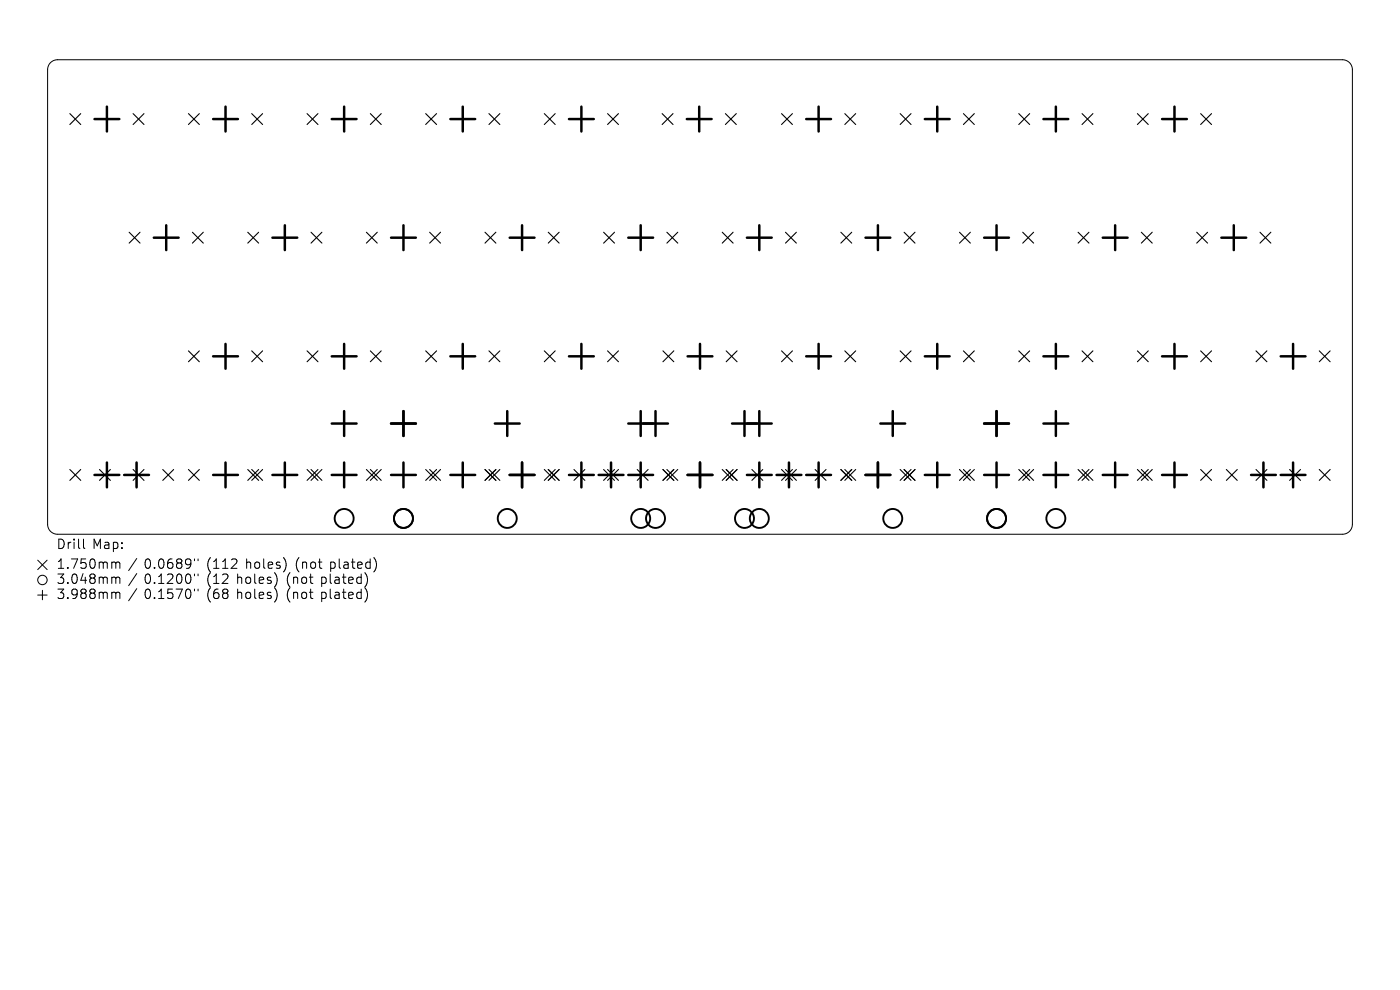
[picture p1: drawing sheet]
<svg xmlns="http://www.w3.org/2000/svg" width="297mm" height="210mm" viewBox="0 0 297 210" stroke-linecap="round" stroke-linejoin="round" font-family="sans-serif">
<defs><g id="words">
<g font-size="2.8">
<text x="12" y="116.9">Drill</text>
<text x="19.6" y="116.9">Map:</text>
<text x="12" y="121.1">1.750mm</text>
<text x="12" y="124.3">3.048mm</text>
<text x="30.6" y="121.1">0.0689&quot;</text>
<text x="30.6" y="124.3">0.1200&quot;</text>
<text x="43.9" y="121.1">(112</text>
<text x="43.9" y="124.3">(12</text>
<text x="50.3" y="124.3">holes)</text>
<text x="52.2" y="121.1">holes)</text>
<text x="61" y="124.3">(not</text>
<text x="62.9" y="121.1">(not</text>
<text x="68.4" y="124.3">plated)</text>
<text x="70.3" y="121.1">plated)</text>
<text x="12" y="127.5">3.988mm</text>
<text x="30.6" y="127.5">0.1570&quot;</text>
<text x="43.9" y="127.5">(68</text>
<text x="50.3" y="127.5">holes)</text>
<text x="61" y="127.5">(not</text>
<text x="68.4" y="127.5">plated)</text>
</g>
</g></defs>
<g fill="none" stroke="#000" stroke-width=".21">
<path d="M10.7 13.3l.6-.4 .9-.2h272.6a2.1 2.1 0 0 1 2.1 2.1v96.4a2.1 2.1 0 0 1-2.1 2.1h-272.6a2.1 2.1 0 0 1-2.1-2.1v-96.4l.2-1zM8 118.8l2 2M10 118.8l-2 2M17.7 114.4v1.7l.3 .3M24.3 119.2l.3 .3M24.6 119.5v1.1M24.6 119.5l.3-.3 .4 .1 .1 1.3M29 118.5l-1.7 2.5M41.3 118.6v.3M42 118.6v.3M60.6 119.1v1.4M79.4 118.4a2.35 2.35 0 0 1 0 2.8"/>
<path d="M8 126.2h2M9 125.2v2M24.3 122.4l.3 .3M24.3 125.6l.3 .3M24.6 122.7v1.1M24.6 125.9v1.1M24.6 122.7l.3-.3 .4 .1 .1 1.3M24.6 125.9l.3-.3 .4 .1 .1 1.3M29 121.7l-1.7 2.5M29 124.9l-1.7 2.5M41.3 121.8v.3M41.3 125v.3"/>
<path d="M42 121.8v.3M42 125v.3M58.7 122.3v1.4M58.7 125.5v1.4M77.5 124.8a2.35 2.35 0 0 1 0 2.8M77.9 122.3l.1 .9-.5 1.2"/>
<circle cx="9" cy="123" r="1"/>
</g>
<g fill="none" stroke="#000" stroke-width=".23">
<path d="M14.8 24.1l2.3 2.3M17.1 24.1l-2.3 2.3M28.2 24.1l2.3 2.3M30.5 24.1l-2.3 2.3M40 24.1l2.3 2.3M42.3 24.1l-2.3 2.3M53.4 24.1l2.3 2.3M55.7 24.1l-2.3 2.3M65.1 24.1l2.4 2.3M67.5 24.1l-2.4 2.3M78.6 24.1l2.3 2.3M80.9 24.1l-2.3 2.3"/>
<path d="M90.3 24.1l2.3 2.3M92.6 24.1l-2.3 2.3M103.7 24.1l2.3 2.3M106 24.1l-2.3 2.3M115.5 24.1l2.3 2.3M117.8 24.1l-2.3 2.3M128.9 24.1l2.3 2.3M131.2 24.1l-2.3 2.3M140.5 24.1l2.3 2.3M142.8 24.1l-2.3 2.3M153.9 24.1l2.3 2.3M156.2 24.1l-2.3 2.3"/>
<path d="M165.8 24.1l2.3 2.3M168.1 24.1l-2.3 2.3M179.2 24.1l2.3 2.3M181.5 24.1l-2.3 2.3M191 24.1l2.3 2.3M193.3 24.1l-2.3 2.3M204.4 24.1l2.3 2.3M206.7 24.1l-2.3 2.3M216.1 24.1l2.3 2.3M218.4 24.1l-2.3 2.3M229.5 24.1l2.4 2.3M231.9 24.1l-2.4 2.3"/>
<path d="M241.3 24.1l2.3 2.3M243.6 24.1l-2.3 2.3M254.7 24.1l2.3 2.3M257 24.1l-2.3 2.3M27.4 49.3l2.3 2.3M29.7 49.3l-2.3 2.3M40.8 49.3l2.3 2.3M43.1 49.3l-2.3 2.3M52.6 49.3l2.3 2.3M54.9 49.3l-2.3 2.3M66 49.3l2.3 2.3M68.3 49.3l-2.3 2.3"/>
<path d="M77.7 49.3l2.3 2.3M80 49.3l-2.3 2.3M91.1 49.3l2.4 2.3M93.5 49.3l-2.4 2.3M102.9 49.3l2.3 2.3M105.2 49.3l-2.3 2.3M116.3 49.3l2.3 2.3M118.6 49.3l-2.3 2.3M128.1 49.3l2.3 2.3M130.4 49.3l-2.3 2.3M141.5 49.3l2.3 2.3M143.8 49.3l-2.3 2.3"/>
<path d="M153.2 49.3l2.3 2.3M155.5 49.3l-2.3 2.3M166.6 49.3l2.3 2.3M168.9 49.3l-2.3 2.3M178.4 49.3l2.3 2.3M180.7 49.3l-2.3 2.3M191.8 49.3l2.3 2.3M194.1 49.3l-2.3 2.3M203.5 49.3l2.4 2.3M205.9 49.3l-2.4 2.3M217 49.3l2.3 2.3M219.3 49.3l-2.3 2.3"/>
<path d="M228.7 49.3l2.3 2.3M231 49.3l-2.3 2.3M242.1 49.3l2.3 2.3M244.4 49.3l-2.3 2.3M253.9 49.3l2.3 2.3M256.2 49.3l-2.3 2.3M267.3 49.3l2.3 2.3M269.6 49.3l-2.3 2.3M40 74.4l2.3 2.3M42.3 74.4l-2.3 2.3M53.4 74.4l2.3 2.3M55.7 74.4l-2.3 2.3"/>
<path d="M65.1 74.4l2.4 2.3M67.5 74.4l-2.4 2.3M78.6 74.4l2.3 2.3M80.9 74.4l-2.3 2.3M90.3 74.4l2.3 2.3M92.6 74.4l-2.3 2.3M103.7 74.4l2.3 2.3M106 74.4l-2.3 2.3M115.5 74.4l2.3 2.3M117.8 74.4l-2.3 2.3M128.9 74.4l2.3 2.3M131.2 74.4l-2.3 2.3"/>
<path d="M140.6 74.4l2.3 2.3M142.9 74.4l-2.3 2.3M154.1 74.4l2.3 2.3M156.4 74.4l-2.3 2.3M165.8 74.4l2.3 2.3M168.1 74.4l-2.3 2.3M179.2 74.4l2.3 2.3M181.5 74.4l-2.3 2.3M191 74.4l2.3 2.3M193.3 74.4l-2.3 2.3M204.4 74.4l2.3 2.3M206.7 74.4l-2.3 2.3"/>
<path d="M216.1 74.4l2.3 2.3M218.4 74.4l-2.3 2.3M229.5 74.4l2.4 2.3M231.9 74.4l-2.4 2.3M241.3 74.4l2.3 2.3M243.6 74.4l-2.3 2.3M254.7 74.4l2.3 2.3M257 74.4l-2.3 2.3M266.5 74.4l2.3 2.3M268.8 74.4l-2.3 2.3M279.9 74.4l2.3 2.3M282.2 74.4l-2.3 2.3"/>
<path d="M14.8 99.6l2.3 2.3M17.1 99.6l-2.3 2.3M21.1 99.6l2.3 2.3M23.4 99.6l-2.3 2.3M28.2 99.6l2.3 2.3M30.5 99.6l-2.3 2.3M34.5 99.6l2.3 2.3M36.8 99.6l-2.3 2.3M40 99.6l2.3 2.3M42.3 99.6l-2.3 2.3M52.6 99.6l2.3 2.3M53.4 99.6l2.3 2.3"/>
<path d="M54.9 99.6l-2.3 2.3M55.7 99.6l-2.3 2.3M65.1 99.6l2.4 2.3M66 99.6l2.3 2.3M67.5 99.6l-2.4 2.3M68.3 99.6l-2.3 2.3M77.7 99.6l2.3 2.3M78.6 99.6l2.3 2.3M80 99.6l-2.3 2.3M80.9 99.6l-2.3 2.3M90.3 99.6l2.3 2.3M91.1 99.6l2.4 2.3"/>
<path d="M92.6 99.6l-2.3 2.3M93.5 99.6l-2.4 2.3M102.9 99.6l2.3 2.3M103.7 99.6l2.3 2.3M105.2 99.6l-2.3 2.3M106 99.6l-2.3 2.3M115.5 99.6l2.3 2.3M116.3 99.6l2.3 2.3M117.8 99.6l-2.3 2.3M118.6 99.6l-2.3 2.3M121.8 99.6l2.3 2.3M124.1 99.6l-2.3 2.3"/>
<path d="M128.1 99.6l2.3 2.3M128.9 99.6l2.3 2.3M130.4 99.6l-2.3 2.3M131.2 99.6l-2.3 2.3M135.2 99.6l2.3 2.3M137.5 99.6l-2.3 2.3M140.6 99.6l2.3 2.3M141.5 99.6l2.3 2.3M142.9 99.6l-2.3 2.3M143.8 99.6l-2.3 2.3M153.2 99.6l2.3 2.3M154.1 99.6l2.3 2.3"/>
<path d="M155.5 99.6l-2.3 2.3M156.4 99.6l-2.3 2.3M159.5 99.6l2.3 2.3M161.8 99.6l-2.3 2.3M165.8 99.6l2.3 2.3M166.6 99.6l2.3 2.3M168.1 99.6l-2.3 2.3M168.9 99.6l-2.3 2.3M172.9 99.6l2.3 2.3M175.2 99.6l-2.3 2.3M178.4 99.6l2.3 2.3M179.2 99.6l2.3 2.3"/>
<path d="M180.7 99.6l-2.3 2.3M181.5 99.6l-2.3 2.3M191 99.6l2.3 2.3M191.8 99.6l2.3 2.3M193.3 99.6l-2.3 2.3M194.1 99.6l-2.3 2.3M203.5 99.6l2.4 2.3M204.4 99.6l2.3 2.3M205.9 99.6l-2.4 2.3M206.7 99.6l-2.3 2.3M216.1 99.6l2.3 2.3M217 99.6l2.3 2.3"/>
<path d="M218.4 99.6l-2.3 2.3M219.3 99.6l-2.3 2.3M228.7 99.6l2.3 2.3M229.5 99.6l2.4 2.3M231 99.6l-2.3 2.3M231.9 99.6l-2.4 2.3M241.3 99.6l2.3 2.3M242.1 99.6l2.3 2.3M243.6 99.6l-2.3 2.3M244.4 99.6l-2.3 2.3M254.7 99.6l2.3 2.3M257 99.6l-2.3 2.3"/>
<path d="M260.2 99.6l2.3 2.3M262.5 99.6l-2.3 2.3M266.5 99.6l2.3 2.3M268.8 99.6l-2.3 2.3M273.6 99.6l2.3 2.3M275.9 99.6l-2.3 2.3M279.9 99.6l2.3 2.3M282.2 99.6l-2.3 2.3"/>
</g>
<g fill="none" stroke="#000" stroke-width=".4">
<circle cx="73" cy="110" r="2.01"/>
<circle cx="85.6" cy="110" r="2.01"/>
<circle cx="107.6" cy="110" r="2.01"/>
<circle cx="135.9" cy="110" r="2.01"/>
<circle cx="139.1" cy="110" r="2.01"/>
<circle cx="157.9" cy="110" r="2.01"/>
<circle cx="161.1" cy="110" r="2.01"/>
<circle cx="189.4" cy="110" r="2.01"/>
<circle cx="211.4" cy="110" r="2.01"/>
<circle cx="224" cy="110" r="2.01"/>
</g>
<g fill="none" stroke="#000" stroke-width=".53">
<path d="M20 25.3h5.3M22.7 22.6v5.3M45.2 25.3h5.3M47.8 22.6v5.3M70.4 25.3h5.2M73 22.6v5.3M95.5 25.3h5.3M98.2 22.6v5.3M120.7 25.3h5.3M123.3 22.6v5.3M145.7 25.3h5.3M148.3 22.6v5.3"/>
<path d="M171 25.3h5.3M173.7 22.6v5.3M196.2 25.3h5.3M198.8 22.6v5.3M221.4 25.3h5.2M224 22.6v5.3M246.5 25.3h5.3M249.2 22.6v5.3M32.6 50.4h5.3M35.3 47.8v5.3M57.8 50.4h5.3M60.4 47.8v5.3"/>
<path d="M83 50.4h5.2M85.6 47.8v5.3M108.1 50.4h5.3M110.8 47.8v5.3M133.3 50.4h5.3M135.9 47.8v5.3M158.4 50.4h5.3M161.1 47.8v5.3M183.6 50.4h5.3M186.2 47.8v5.3M208.8 50.4h5.2M211.4 47.8v5.3"/>
<path d="M233.9 50.4h5.3M236.6 47.8v5.3M259.1 50.4h5.3M261.7 47.8v5.3M45.2 75.6h5.3M47.8 73v5.2M70.4 75.6h5.2M73 73v5.2M95.5 75.6h5.3M98.2 73v5.2M120.7 75.6h5.3M123.3 73v5.2"/>
<path d="M145.9 75.6h5.2M148.5 73v5.2M171 75.6h5.3M173.7 73v5.2M196.2 75.6h5.3M198.8 73v5.2M221.4 75.6h5.2M224 73v5.2M246.5 75.6h5.3M249.2 73v5.2M271.7 75.6h5.3M274.3 73v5.2"/>
<path d="M22.7 98.1v5.3M29 98.1v5.3M47.8 98.1v5.3M60.4 98.1v5.3M70.4 89.8h5.2M73 87.2v5.3M73 98.1v5.3M83 89.8h5.2M85.6 87.2v5.3M85.6 98.1v5.3M98.2 98.1v5.3M105 89.8h5.2"/>
<path d="M107.6 87.2v5.3M110.8 98.1v5.3M123.3 98.1v5.3M129.6 98.1v5.3M133.3 89.8h8.4M135.9 87.2v5.3M135.9 98.1v5.3M139.1 87.2v5.3M148.5 98.1v5.3M155.3 89.8h8.4M157.9 87.2v5.3M161.1 87.2v5.3"/>
<path d="M161.1 98.1v5.3M167.4 98.1v5.3M173.7 98.1v5.3M186.2 98.1v5.3M186.8 89.8h5.2M189.4 87.2v5.3M198.8 98.1v5.3M208.8 89.8h5.2M211.4 87.2v5.3M211.4 98.1v5.3M221.4 89.8h5.2M224 87.2v5.3"/>
<path d="M224 98.1v5.3M236.6 98.1v5.3M249.2 98.1v5.3M268 98.1v5.3M274.3 98.1v5.3M20 100.7h5.3M26.3 100.7h5.3M45.2 100.7h5.3M57.8 100.7h5.3M70.4 100.7h5.2M83 100.7h5.2M95.5 100.7h5.3"/>
<path d="M108.1 100.7h5.3M120.7 100.7h5.3M127 100.7h5.3M133.3 100.7h5.3M145.9 100.7h5.2M158.4 100.7h5.3M164.7 100.7h5.3M171 100.7h5.3M183.6 100.7h5.3M196.2 100.7h5.3M208.8 100.7h5.2M221.4 100.7h5.2"/>
<path d="M233.9 100.7h5.3M246.5 100.7h5.3M265.4 100.7h5.3M271.7 100.7h5.3"/>
</g>
<use href="#words"/>
</svg>
